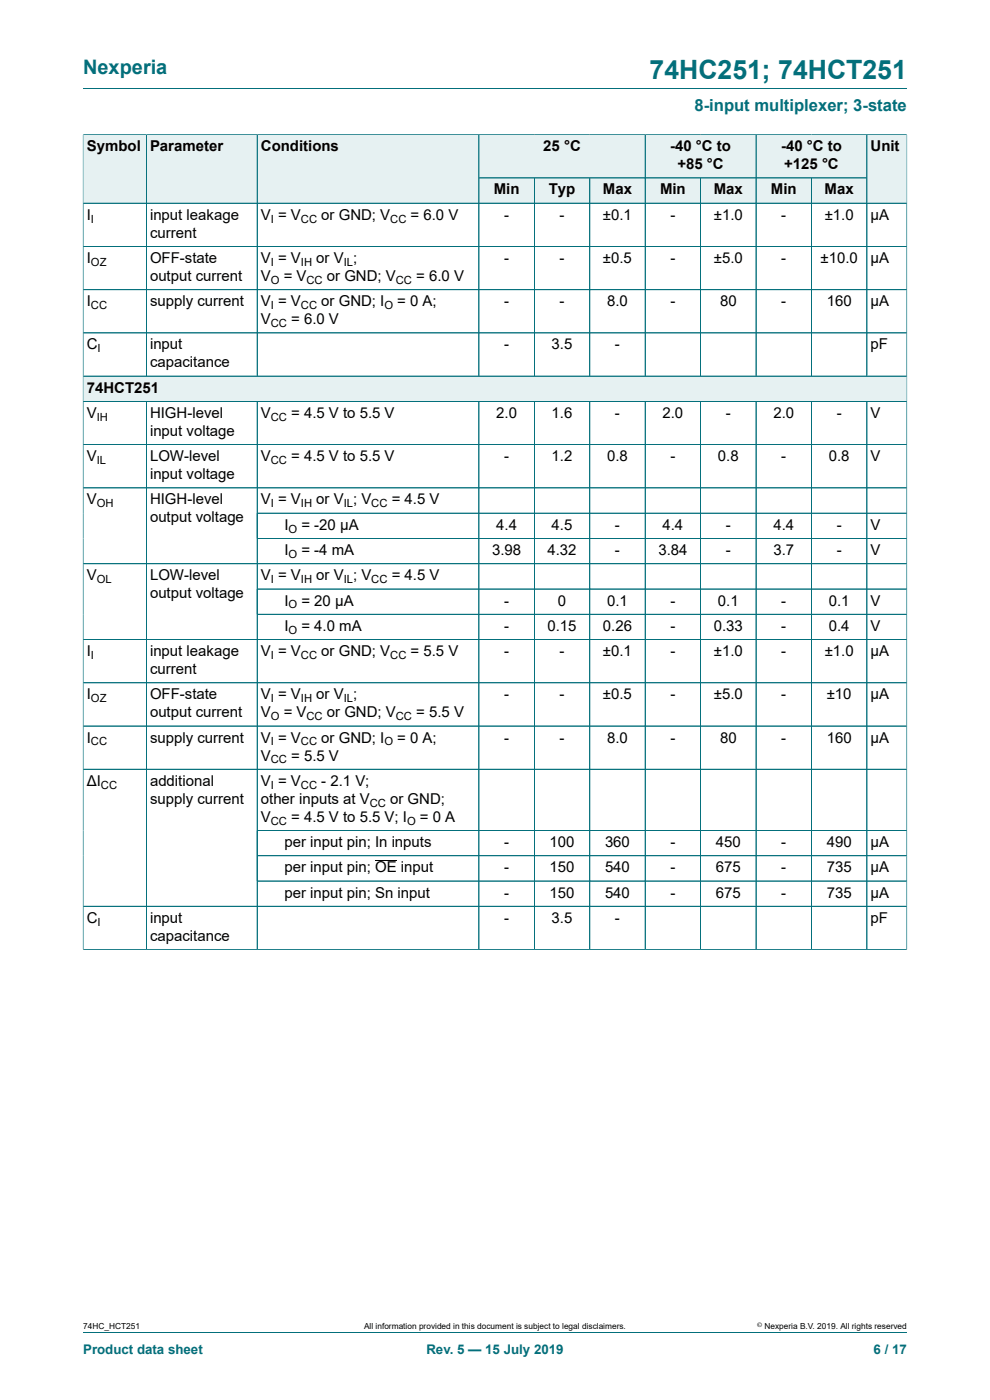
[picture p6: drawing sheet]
<svg xmlns="http://www.w3.org/2000/svg" width="210mm" height="297mm" viewBox="0 0 210 297" stroke-linecap="round" stroke-linejoin="round" font-family="sans-serif">
<defs><g id="words">
<text font-size="5.6" fill="#036f7b" x="137.8" y="16.8">74HC251; 74HCT251</text>
<text font-size="4.2" fill="#036f7b" x="17.6" y="15.6">Nexperia</text>
<text font-size="3.5" fill="#036f7b" x="147.3" y="23.7">8-input multiplexer; 3-state</text>
<g font-size="3.2">
<text x="18.4" y="32.1">Symbol</text>
<text x="31.8" y="32.1">Parameter</text>
<text x="55.3" y="32.1">Conditions</text>
<text x="115.2" y="32.1">25 °C</text>
<text x="142.2" y="32.1">-40 °C to</text>
<text x="143.7" y="35.9">+85 °C</text>
<text x="165.7" y="32.1">-40 °C to</text>
<text x="166.3" y="35.9">+125 °C</text>
<text x="184.7" y="32.1">Unit</text>
<text x="104.7" y="41.3">Min</text>
<text x="116.4" y="41.3">Typ</text>
<text x="127.9" y="41.3">Max</text>
<text x="140" y="41.3">Min</text>
<text x="151.4" y="41.3">Max</text>
<text x="163.5" y="41.3">Min</text>
<text x="174.9" y="41.3">Max</text>
<text x="18.4" y="46.6">I</text>
<text x="31.8" y="46.6">input leakage</text>
<text x="55.3" y="46.6">V = V</text>
<text x="68.2" y="46.6">or GND; V</text>
<text x="87.1" y="46.6">= 6.0 V</text>
<text x="106.9" y="46.6">-</text>
<text x="118.7" y="46.6">-</text>
<text x="127.9" y="46.6">±0.1</text>
<text x="142.2" y="46.6">-</text>
<text x="151.4" y="46.6">±1.0</text>
<text x="165.7" y="46.6">-</text>
<text x="174.9" y="46.6">±1.0</text>
<text x="184.7" y="46.6">μA</text>
<text x="31.8" y="50.4">current</text>
<text x="18.4" y="55.8">I</text>
<text x="31.8" y="55.8">OFF-state</text>
<text x="31.8" y="59.6">output current</text>
<text x="55.3" y="55.8">V = V</text>
<text x="55.3" y="59.6">V</text>
<text x="60.2" y="59.6">= V</text>
<text x="67.1" y="55.8">or V ;</text>
<text x="69.3" y="59.6">or GND; V</text>
<text x="88.3" y="59.6">= 6.0 V</text>
<text x="106.9" y="55.8">-</text>
<text x="118.7" y="55.8">-</text>
<text x="127.9" y="55.8">±0.5</text>
<text x="142.2" y="55.8">-</text>
<text x="151.4" y="55.8">±5.0</text>
<text x="165.7" y="55.8">-</text>
<text x="174.1" y="55.8">±10.0</text>
<text x="184.7" y="55.8">μA</text>
<text x="18.4" y="65">I</text>
<text x="31.8" y="65">supply current</text>
<text x="55.3" y="65">V = V</text>
<text x="68.2" y="65">or GND; I</text>
<text x="84.3" y="65">= 0 A;</text>
<text x="106.9" y="65">-</text>
<text x="118.7" y="65">-</text>
<text x="128.8" y="65">8.0</text>
<text x="142.2" y="65">-</text>
<text x="152.7" y="65">80</text>
<text x="165.7" y="65">-</text>
<text x="175.4" y="65">160</text>
<text x="184.7" y="65">μA</text>
<text x="55.3" y="68.8">V</text>
<text x="61.8" y="68.8">= 6.0 V</text>
<text x="18.4" y="74.1">C</text>
<text x="31.8" y="74.1">input</text>
<text x="31.8" y="77.9">capacitance</text>
<text x="106.9" y="74.1">-</text>
<text x="117" y="74.1">3.5</text>
<text x="130.5" y="74.1">-</text>
<text x="184.7" y="74.1">pF</text>
<text x="18.4" y="83.3">74HCT251</text>
<text x="18.4" y="88.7">V</text>
<text x="31.8" y="88.7">HIGH-level</text>
<text x="55.3" y="88.7">V</text>
<text x="61.8" y="88.7">= 4.5 V to 5.5 V</text>
<text x="105.3" y="88.7">2.0</text>
<text x="117" y="88.7">1.6</text>
<text x="130.5" y="88.7">-</text>
<text x="140.5" y="88.7">2.0</text>
<text x="154" y="88.7">-</text>
<text x="164" y="88.7">2.0</text>
<text x="177.5" y="88.7">-</text>
<text x="184.7" y="88.7">V</text>
<text x="31.8" y="92.5">input voltage</text>
<text x="18.4" y="97.8">V</text>
<text x="31.8" y="97.8">LOW-level</text>
<text x="31.8" y="101.6">input voltage</text>
<text x="55.3" y="97.8">V</text>
<text x="61.8" y="97.8">= 4.5 V to 5.5 V</text>
<text x="106.9" y="97.8">-</text>
<text x="117" y="97.8">1.2</text>
<text x="128.8" y="97.8">0.8</text>
<text x="142.2" y="97.8">-</text>
<text x="152.3" y="97.8">0.8</text>
<text x="165.7" y="97.8">-</text>
<text x="175.8" y="97.8">0.8</text>
<text x="184.7" y="97.8">V</text>
<text x="18.4" y="107">V</text>
<text x="31.8" y="107">HIGH-level</text>
<text x="55.3" y="107">V = V</text>
<text x="67.1" y="107">or V ; V</text>
<text x="83.1" y="107">= 4.5 V</text>
<text x="31.8" y="110.8">output voltage</text>
<text x="60.3" y="112.4">I</text>
<text x="63.9" y="112.4">= -20 μA</text>
<text x="105.3" y="112.4">4.4</text>
<text x="117" y="112.4">4.5</text>
<text x="130.5" y="112.4">-</text>
<text x="140.5" y="112.4">4.4</text>
<text x="154" y="112.4">-</text>
<text x="164" y="112.4">4.4</text>
<text x="177.5" y="112.4">-</text>
<text x="184.7" y="112.4">V</text>
<text x="60.3" y="117.7">I</text>
<text x="63.9" y="117.7">= -4 mA</text>
<text x="104.4" y="117.7">3.98</text>
<text x="116.1" y="117.7">4.32</text>
<text x="130.5" y="117.7">-</text>
<text x="139.7" y="117.7">3.84</text>
<text x="154" y="117.7">-</text>
<text x="164" y="117.7">3.7</text>
<text x="177.5" y="117.7">-</text>
<text x="184.7" y="117.7">V</text>
<text x="18.4" y="123.1">V</text>
<text x="31.8" y="123.1">LOW-level</text>
<text x="55.3" y="123.1">V = V</text>
<text x="67.1" y="123.1">or V ; V</text>
<text x="83.1" y="123.1">= 4.5 V</text>
<text x="31.8" y="126.9">output voltage</text>
<text x="60.3" y="128.5">I</text>
<text x="63.9" y="128.5">= 20 μA</text>
<text x="106.9" y="128.5">-</text>
<text x="118.3" y="128.5">0</text>
<text x="128.8" y="128.5">0.1</text>
<text x="142.2" y="128.5">-</text>
<text x="152.3" y="128.5">0.1</text>
<text x="165.7" y="128.5">-</text>
<text x="175.8" y="128.5">0.1</text>
<text x="184.7" y="128.5">V</text>
<text x="60.3" y="133.8">I</text>
<text x="63.9" y="133.8">= 4.0 mA</text>
<text x="106.9" y="133.8">-</text>
<text x="116.1" y="133.8">0.15</text>
<text x="127.9" y="133.8">0.26</text>
<text x="142.2" y="133.8">-</text>
<text x="151.4" y="133.8">0.33</text>
<text x="165.7" y="133.8">-</text>
<text x="175.8" y="133.8">0.4</text>
<text x="184.7" y="133.8">V</text>
<text x="18.4" y="139.2">I</text>
<text x="31.8" y="139.2">input leakage</text>
<text x="31.8" y="143">current</text>
<text x="55.3" y="139.2">V = V</text>
<text x="68.2" y="139.2">or GND; V</text>
<text x="87.1" y="139.2">= 5.5 V</text>
<text x="106.9" y="139.2">-</text>
<text x="118.7" y="139.2">-</text>
<text x="127.9" y="139.2">±0.1</text>
<text x="142.2" y="139.2">-</text>
<text x="151.4" y="139.2">±1.0</text>
<text x="165.7" y="139.2">-</text>
<text x="174.9" y="139.2">±1.0</text>
<text x="184.7" y="139.2">μA</text>
<text x="18.4" y="148.4">I</text>
<text x="31.8" y="148.4">OFF-state</text>
<text x="55.3" y="148.4">V = V</text>
<text x="67.1" y="148.4">or V ;</text>
<text x="106.9" y="148.4">-</text>
<text x="118.7" y="148.4">-</text>
<text x="127.9" y="148.4">±0.5</text>
<text x="142.2" y="148.4">-</text>
<text x="151.4" y="148.4">±5.0</text>
<text x="165.7" y="148.4">-</text>
<text x="175.4" y="148.4">±10</text>
<text x="184.7" y="148.4">μA</text>
<text x="31.8" y="152.2">output current</text>
<text x="55.3" y="152.2">V</text>
<text x="60.2" y="152.2">= V</text>
<text x="69.3" y="152.2">or GND; V</text>
<text x="88.3" y="152.2">= 5.5 V</text>
<text x="18.4" y="157.5">I</text>
<text x="31.8" y="157.5">supply current</text>
<text x="55.3" y="157.5">V = V</text>
<text x="55.3" y="161.3">V</text>
<text x="61.8" y="161.3">= 5.5 V</text>
<text x="68.2" y="157.5">or GND; I</text>
<text x="84.3" y="157.5">= 0 A;</text>
<text x="106.9" y="157.5">-</text>
<text x="118.7" y="157.5">-</text>
<text x="128.8" y="157.5">8.0</text>
<text x="142.2" y="157.5">-</text>
<text x="152.7" y="157.5">80</text>
<text x="165.7" y="157.5">-</text>
<text x="175.4" y="157.5">160</text>
<text x="184.7" y="157.5">μA</text>
<text x="18.4" y="166.7">ΔI</text>
<text x="31.8" y="166.7">additional</text>
<text x="55.3" y="166.7">V = V</text>
<text x="68.2" y="166.7">- 2.1 V;</text>
<text x="31.8" y="170.5">supply current</text>
<text x="55.3" y="170.5">other inputs at V</text>
<text x="82.8" y="170.5">or GND;</text>
<text x="55.3" y="174.3">V</text>
<text x="60.3" y="179.7">per input pin; In inputs</text>
<text x="61.8" y="174.3">= 4.5 V to 5.5 V; I</text>
<text x="89.1" y="174.3">= 0 A</text>
<text x="106.9" y="179.7">-</text>
<text x="116.6" y="179.7">100</text>
<text x="128.3" y="179.7">360</text>
<text x="142.2" y="179.7">-</text>
<text x="151.8" y="179.7">450</text>
<text x="165.7" y="179.7">-</text>
<text x="175.4" y="179.7">490</text>
<text x="184.7" y="179.7">μA</text>
<text x="60.3" y="185">per input pin; OE input</text>
<text x="106.9" y="185">-</text>
<text x="116.6" y="185">150</text>
<text x="128.3" y="185">540</text>
<text x="142.2" y="185">-</text>
<text x="151.8" y="185">675</text>
<text x="165.7" y="185">-</text>
<text x="175.4" y="185">735</text>
<text x="184.7" y="185">μA</text>
<text x="60.3" y="190.4">per input pin; Sn input</text>
<text x="106.9" y="190.4">-</text>
<text x="116.6" y="190.4">150</text>
<text x="128.3" y="190.4">540</text>
<text x="142.2" y="190.4">-</text>
<text x="151.8" y="190.4">675</text>
<text x="165.7" y="190.4">-</text>
<text x="175.4" y="190.4">735</text>
<text x="184.7" y="190.4">μA</text>
<text x="18.4" y="195.8">C</text>
<text x="31.8" y="195.8">input</text>
<text x="106.9" y="195.8">-</text>
<text x="117" y="195.8">3.5</text>
<text x="130.5" y="195.8">-</text>
<text x="184.7" y="195.8">pF</text>
<text x="31.8" y="199.6">capacitance</text>
</g>
<g font-size="2.8" fill="#036f7b">
<text x="17.6" y="287.2">Product data sheet</text>
<text x="90.4" y="287.2">Rev. 5 — 15 July 2019</text>
<text x="185.3" y="287.2">6 / 17</text>
</g>
<g font-size="2.4">
<text x="19.3" y="47.2">I</text>
<text x="57.4" y="47.2">I</text>
<text x="63.8" y="47.2">CC</text>
<text x="82.8" y="47.2">CC</text>
<text x="19.3" y="56.4">OZ</text>
<text x="57.4" y="56.4">I</text>
<text x="63.8" y="56.4">IH</text>
<text x="72.9" y="56.4">IL</text>
<text x="19.3" y="65.6">CC</text>
<text x="57.4" y="60.2">O</text>
<text x="57.4" y="65.6">I</text>
<text x="63.8" y="65.6">CC</text>
<text x="65" y="60.2">CC</text>
<text x="81.5" y="65.6">O</text>
<text x="84" y="60.2">CC</text>
<text x="57.4" y="69.4">CC</text>
<text x="20.7" y="74.7">I</text>
<text x="20.5" y="89.3">IH</text>
<text x="57.4" y="89.3">CC</text>
<text x="20.5" y="98.5">IL</text>
<text x="57.4" y="98.5">CC</text>
<text x="20.5" y="107.6">OH</text>
<text x="57.4" y="107.6">I</text>
<text x="63.8" y="107.6">IH</text>
<text x="72.9" y="107.6">IL</text>
<text x="78.8" y="107.6">CC</text>
<text x="61.2" y="113">O</text>
<text x="61.2" y="118.3">O</text>
<text x="20.5" y="123.7">OL</text>
<text x="57.4" y="123.7">I</text>
<text x="63.8" y="123.7">IH</text>
<text x="72.9" y="123.7">IL</text>
<text x="78.8" y="123.7">CC</text>
<text x="61.2" y="129.1">O</text>
<text x="61.2" y="134.4">O</text>
<text x="19.3" y="139.8">I</text>
<text x="57.4" y="139.8">I</text>
<text x="63.8" y="139.8">CC</text>
<text x="82.8" y="139.8">CC</text>
<text x="19.3" y="149">OZ</text>
<text x="57.4" y="149">I</text>
<text x="63.8" y="149">IH</text>
<text x="72.9" y="149">IL</text>
<text x="57.4" y="152.8">O</text>
<text x="65" y="152.8">CC</text>
<text x="84" y="152.8">CC</text>
<text x="19.3" y="158.1">CC</text>
<text x="57.4" y="158.1">I</text>
<text x="57.4" y="162">CC</text>
<text x="63.8" y="158.1">CC</text>
<text x="81.5" y="158.1">O</text>
<text x="21.4" y="167.3">CC</text>
<text x="57.4" y="167.3">I</text>
<text x="63.8" y="167.3">CC</text>
<text x="78.4" y="171.1">CC</text>
<text x="57.4" y="174.9">CC</text>
<text x="86.3" y="174.9">O</text>
<text x="20.7" y="196.4">I</text>
</g>
<g font-size="1.8">
<text x="17.6" y="282">74HC_HCT251</text>
<text x="77.2" y="282">All information provided in this document is subject to legal disclaimers.</text>
<text x="162.2" y="282">Nexperia B.V. 2019. All rights reserved</text>
</g>
<text font-size="1.4" x="160.6" y="281.6">©</text>
</g></defs>
<path d="M17.6 18.8h174.8M101.6 28.6h35.3v9.1h-35.3z" fill="none" stroke="#036f7b" stroke-width=".21"/>
<path d="M101.7 28.6h35.1v9.1h-35.1z" fill="#e6f1f2"/>
<path d="M136.9 28.6h23.5v9.1h-23.5z" fill="none" stroke="#036f7b" stroke-width=".21"/>
<path d="M136.9 28.6h23.4v9.1h-23.4z" fill="#e6f1f2"/>
<path d="M160.4 28.6h23.5v9.1h-23.5z" fill="none" stroke="#036f7b" stroke-width=".21"/>
<path d="M160.4 28.6h23.4v9.1h-23.4z" fill="#e6f1f2"/>
<path d="M17.6 28.5v14.6h13.4v-14.5h-13.4" fill="none" stroke="#036f7b" stroke-width=".21"/>
<path d="M17.7 28.6h13.3v14.4h-13.3z" fill="#e6f1f2"/>
<path d="M31 28.6h23.6v14.5h-23.6z" fill="none" stroke="#036f7b" stroke-width=".21"/>
<path d="M31.1 28.6h23.4v14.4h-23.4z" fill="#e6f1f2"/>
<path d="M54.6 28.6h47v14.5h-47z" fill="none" stroke="#036f7b" stroke-width=".21"/>
<g fill="#e6f1f2">
<path d="M54.6 28.6h46.9v14.4h-46.9z"/>
<path d="M101.7 37.8h11.6v5.2h-11.6z"/>
</g>
<path d="M101.6 37.7h11.7v5.4h-11.7z" fill="none" stroke="#036f7b" stroke-width=".21"/>
<path d="M113.4 37.8h11.6v5.2h-11.6z" fill="#e6f1f2"/>
<path d="M113.3 37.7h11.8v5.4h-11.8z" fill="none" stroke="#036f7b" stroke-width=".21"/>
<path d="M125.2 37.8h11.6v5.2h-11.6z" fill="#e6f1f2"/>
<path d="M125.1 37.7h11.8v5.4h-11.8z" fill="none" stroke="#036f7b" stroke-width=".21"/>
<path d="M136.9 37.8h11.6v5.2h-11.6z" fill="#e6f1f2"/>
<path d="M136.9 37.7h11.7v5.4h-11.7z" fill="none" stroke="#036f7b" stroke-width=".21"/>
<path d="M148.7 37.8h11.6v5.2h-11.6z" fill="#e6f1f2"/>
<path d="M148.6 37.7h11.8v5.4h-11.8z" fill="none" stroke="#036f7b" stroke-width=".21"/>
<path d="M160.4 37.8h11.7v5.2h-11.7z" fill="#e6f1f2"/>
<path d="M160.4 37.7h11.7v5.4h-11.7z" fill="none" stroke="#036f7b" stroke-width=".21"/>
<path d="M172.2 37.8h11.6v5.2h-11.6z" fill="#e6f1f2"/>
<path d="M192.4 28.5v14.6h-20.3v-5.4h11.8M192.4 28.6h-8.5v14.5" fill="none" stroke="#036f7b" stroke-width=".21"/>
<path d="M184 28.6h8.3v14.4h-8.3z" fill="#e6f1f2"/>
<g fill="none" stroke="#036f7b" stroke-width=".21">
<path d="M17.6 43.1h174.8v42.1h-174.8zM17.6 52.3h174.8M31 43.1v36.7M54.6 43.1v36.7M101.6 43.1v36.7M113.3 43.1v36.7M125.1 43.1v36.7M136.9 43.1v36.7M148.6 43.1v36.7M160.4 43.1v36.7M172.1 43.1v36.7M183.9 43.1v36.7"/>
<path d="M17.6 61.5h174.8M17.6 70.6h174.8M17.6 79.8h174.8"/>
</g>
<path d="M17.7 79.9h174.6v5.2h-174.6z" fill="#e6f1f2"/>
<g fill="none" stroke="#036f7b" stroke-width=".21">
<path d="M17.6 28.6v172.9M17.7 28.6h174.6M31 28.6v51.1M54.6 28.6v51.1M101.6 28.6v51.1M101.7 37.7h82.1M113.3 37.8v41.9M125.1 37.8v41.9M136.9 28.6v51.1M148.6 37.8v41.9M160.4 28.6v51.1M172.1 37.8v41.9"/>
<path d="M183.9 28.6v51.1M192.4 28.6v172.9M17.7 43.1h174.6M17.7 52.3h174.6M17.7 61.5h174.6M17.7 70.6h174.6M17.7 79.8h174.6M17.6 85.2h174.8M17.6 94.3h174.8M31 85.2v116.2M54.6 85.2v116.2M101.6 85.2v116.2"/>
<path d="M113.3 85.2v116.2M125.1 85.2v116.2M136.9 85.2v116.2M148.6 85.2v116.2M160.4 85.2v116.2M172.1 85.2v116.2M183.9 85.2v116.2M17.6 103.5h174.8M17.6 119.6h174.8M54.6 108.9h137.8M192.4 114.2h-137.8M17.6 135.7h174.8"/>
<path d="M192.4 125h-137.8M192.4 130.3h-137.8M17.6 144.9h174.8M17.6 154h174.8M17.6 163.2h174.8M192.4 176.2h-137.8M17.6 192.3h174.8M54.6 181.5h137.8M192.4 186.9h-137.8M17.6 201.4h174.8M17.6 282.6h174.8"/>
</g>
<path d="M79.6 182.5h4.5" fill="none" stroke="#000" stroke-width=".21"/>
<use href="#words"/>
</svg>
